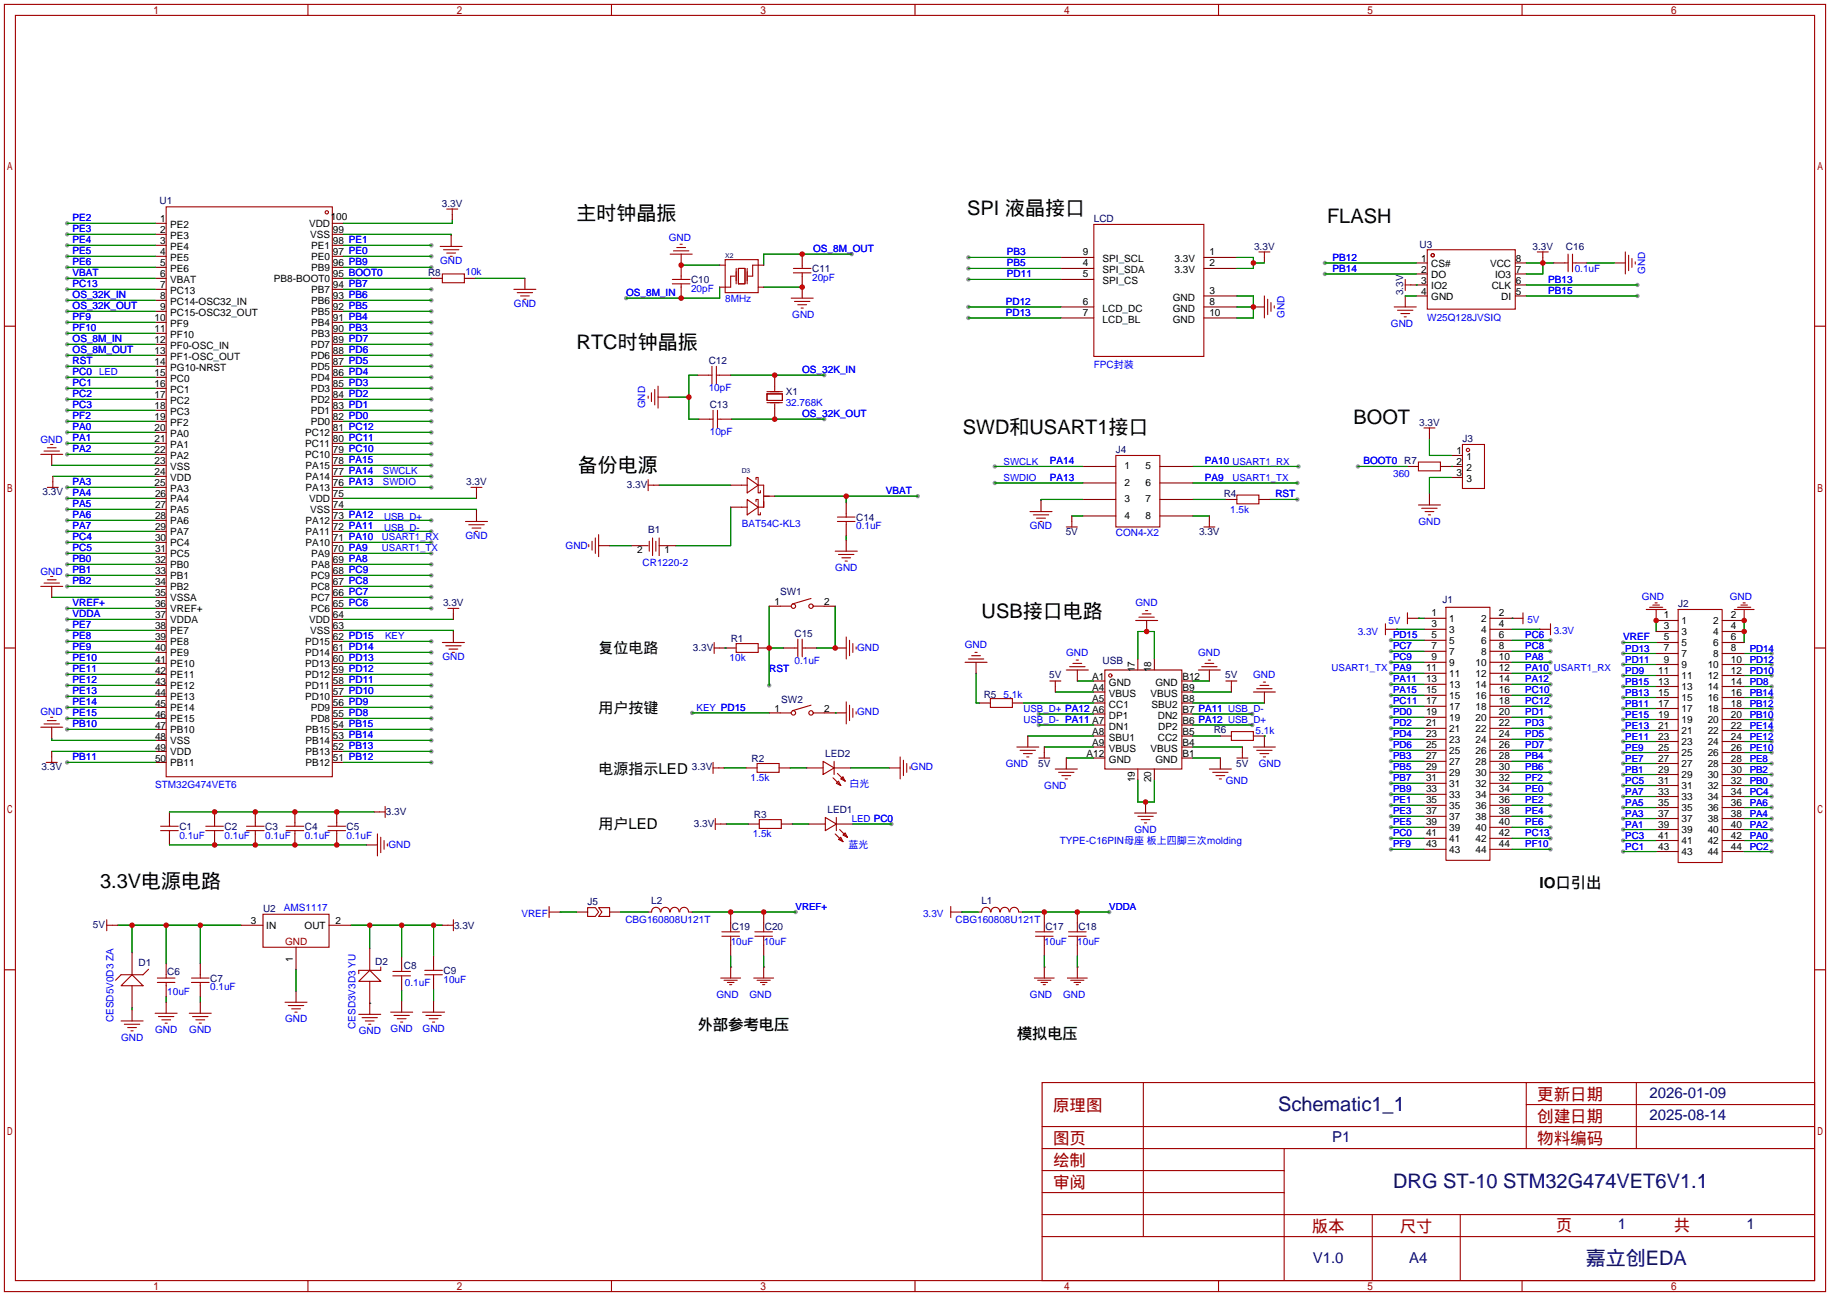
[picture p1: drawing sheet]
<svg xmlns="http://www.w3.org/2000/svg" width="422mm" height="299mm" viewBox="0 0 422 299" stroke-linecap="round" stroke-linejoin="round" font-family="sans-serif">
<defs><g id="words">
<g font-size="4.6">
<text x="133.1" y="50.9">主时钟晶振</text>
<text x="223.3" y="49.6">SPI 液晶接口</text>
<text x="306.3" y="51.4">FLASH</text>
<text x="133.1" y="80.6">RTC时钟晶振</text>
<text x="222.2" y="100.2">SWD和USART1接口</text>
<text x="312.4" y="97.9">BOOT</text>
<text x="133.3" y="109.1">备份电源</text>
<text x="226.6" y="142.6">USB接口电路</text>
<text x="23.1" y="205.1">3.3V电源电路</text>
</g>
<g font-size="4.6" fill="#000080">
<text x="295" y="256.4">Schematic1_1</text>
<text x="321.6" y="274.2">DRG ST-10 STM32G474VET6V1.1</text>
<text x="366" y="292">嘉立创EDA</text>
</g>
<g font-size="3.8" fill="#a00000">
<text x="243.1" y="256.5">原理图</text>
<text x="354.8" y="254">更新日期</text>
<text x="354.8" y="259.1">创建日期</text>
<text x="243.1" y="269.2">绘制</text>
<text x="243.1" y="264.2">图页</text>
<text x="354.8" y="264.2">物料编码</text>
<text x="243.1" y="274.3">审阅</text>
<text x="302.8" y="284.5">版本</text>
<text x="323.1" y="284.5">尺寸</text>
<text x="359.2" y="284.2">页</text>
<text x="386.3" y="284.2">共</text>
</g>
<g font-size="3.5">
<text x="138.2" y="150.7">复位电路</text>
<text x="138.2" y="164.7">用户按键</text>
<text x="138.2" y="178.6">电源指示LED</text>
<text x="138.2" y="191.3">用户LED</text>
<text x="355.3" y="205">IO口引出</text>
<text x="161" y="237.8">外部参考电压</text>
<text x="234.7" y="239.8">模拟电压</text>
</g>
<g font-size="3.5" fill="#000080">
<text x="380.7" y="253.5">2026-01-09</text>
<text x="307.5" y="263.7">P1</text>
<text x="380.7" y="258.6">2025-08-14</text>
<text x="373.4" y="283.7">1</text>
<text x="403.2" y="283.7">1</text>
<text x="303" y="291.6">V1.0</text>
<text x="325.3" y="291.6">A4</text>
</g>
<g font-size="2.3" fill="#000080">
<text x="36.8" y="47">U1</text>
<text x="102" y="47.8">3.3V</text>
<text x="252.5" y="51.4">LCD</text>
<text x="289.5" y="57.7">3.3V</text>
<text x="327.7" y="57.2">U3</text>
<text x="353.7" y="57.7">3.3V</text>
<text x="361.4" y="57.7">C16</text>
<text x="98.8" y="63.8">R8</text>
<text x="159.5" y="65.3">C10</text>
<text x="187.5" y="62.8">C11</text>
<text x="323.9" y="68.2" transform="rotate(-90 323.9 68.2)">3.3V</text>
<text x="163.6" y="84.1">C12</text>
<text x="163.8" y="94.3">C13</text>
<text x="181.4" y="91.2">X1</text>
<text x="327.6" y="98.3">3.3V</text>
<text x="257.6" y="104.7">J4</text>
<text x="337.6" y="102.2">J3</text>
<text x="107.6" y="112.1">3.3V</text>
<text x="144.7" y="112.6">3.3V</text>
<text x="9.8" y="114.4">3.3V</text>
<text x="282.4" y="114.9">R4</text>
<text x="149.6" y="123">B1</text>
<text x="197.6" y="120.2">C14</text>
<text x="246" y="123.5">5V</text>
<text x="276.8" y="123.5">3.3V</text>
<text x="180.1" y="137.5">SW1</text>
<text x="102.3" y="140">3.3V</text>
<text x="333" y="139.2">J1</text>
<text x="387.3" y="140.3">J2</text>
<text x="168.7" y="148.1">R1</text>
<text x="183.4" y="147.1">C15</text>
<text x="159.9" y="150.2">3.3V</text>
<text x="254.5" y="153.2">USB</text>
<text x="227.1" y="161.1">R5</text>
<text x="242.2" y="156.6">5V</text>
<text x="282.8" y="156.6">5V</text>
<text x="180.3" y="162.4">SW2</text>
<text x="280.2" y="169.2">R6</text>
<text x="9.6" y="177.9">3.3V</text>
<text x="159.7" y="177.9">3.3V</text>
<text x="173.5" y="175.8">R2</text>
<text x="190.5" y="174.8">LED2</text>
<text x="239.6" y="177">5V</text>
<text x="285.4" y="177">5V</text>
<text x="41.4" y="191.6">C1</text>
<text x="51.8" y="191.6">C2</text>
<text x="61.2" y="191.6">C3</text>
<text x="70.4" y="191.6">C4</text>
<text x="80" y="191.6">C5</text>
<text x="89.1" y="188.3">3.3V</text>
<text x="160.2" y="190.8">3.3V</text>
<text x="174" y="188.8">R3</text>
<text x="191" y="187.8">LED1</text>
<text x="135.6" y="208.8">J5</text>
<text x="150.3" y="208.7">L2</text>
<text x="226.5" y="208.7">L1</text>
<text x="21.4" y="214.2">5V</text>
<text x="60.7" y="210.6">U2</text>
<text x="104.8" y="214.4">3.3V</text>
<text x="168.9" y="214.8">C19</text>
<text x="176.5" y="214.8">C20</text>
<text x="241.3" y="214.8">C17</text>
<text x="248.9" y="214.8">C18</text>
<text x="32" y="223.1">D1</text>
<text x="38.6" y="225.1">C6</text>
<text x="48.5" y="226.6">C7</text>
<text x="86.6" y="222.8">D2</text>
<text x="93.2" y="223.8">C8</text>
<text x="102.4" y="224.8">C9</text>
</g>
<g font-size="2.3" fill="#00f">
<text x="16.8" y="51.1">PE2</text>
<text x="16.8" y="53.6">PE3</text>
<text x="16.8" y="56.2">PE4</text>
<text x="16.8" y="58.7">PE5</text>
<text x="154.4" y="55.7">GND</text>
<text x="187.7" y="58.2">OS_8M_OUT</text>
<text x="232.4" y="59">PB3</text>
<text x="16.8" y="61.3">PE6</text>
<text x="16.8" y="63.8">VBAT</text>
<text x="101.6" y="61">GND</text>
<text x="107.4" y="63.5">10k</text>
<text x="187.5" y="64.8">20pF</text>
<text x="232.4" y="61.5">PB5</text>
<text x="232.4" y="64.1">PD11</text>
<text x="307.6" y="62.8">PB14</text>
<text x="307.6" y="60.2">PB12</text>
<text x="357.4" y="65.3">PB13</text>
<text x="363.5" y="62.8">0.1uF</text>
<text x="379.8" y="63.2" transform="rotate(-90 379.8 63.2)">GND</text>
<text x="16.8" y="66.3">PC13</text>
<text x="16.8" y="68.9">OS_32K_IN</text>
<text x="16.8" y="71.4">OS_32K_OUT</text>
<text x="118.6" y="70.9">GND</text>
<text x="144.5" y="68.4">OS_8M_IN</text>
<text x="159.5" y="67.4">20pF</text>
<text x="167.4" y="69.6">8MHz</text>
<text x="232.2" y="70.4">PD12</text>
<text x="357.4" y="67.9">PB15</text>
<text x="16.8" y="74">PF9</text>
<text x="16.8" y="76.5">PF10</text>
<text x="182.9" y="73.5">GND</text>
<text x="232.2" y="72.9">PD13</text>
<text x="296.5" y="73.5" transform="rotate(-90 296.5 73.5)">GND</text>
<text x="321.1" y="75.5">GND</text>
<text x="329.4" y="74.2">W25Q128JVSIQ</text>
<text x="16.8" y="79">OS_8M_IN</text>
<text x="16.8" y="81.6">OS_8M_OUT</text>
<text x="16.8" y="84.1">RST</text>
<text x="16.8" y="86.7">PC0</text>
<text x="16.8" y="89.2">PC1</text>
<text x="185.2" y="86.2">OS_32K_IN</text>
<text x="252.5" y="84.9">FPC封装</text>
<text x="16.8" y="91.7">PC2</text>
<text x="16.8" y="94.3">PC3</text>
<text x="148.9" y="94.3" transform="rotate(-90 148.9 94.3)">GND</text>
<text x="163.6" y="90.2">10pF</text>
<text x="181.4" y="93.8">32.768K</text>
<text x="16.8" y="96.8">PF2</text>
<text x="16.8" y="99.4">PA0</text>
<text x="16.8" y="101.9">PA1</text>
<text x="163.8" y="100.4">10pF</text>
<text x="185.2" y="96.3">OS_32K_OUT</text>
<text x="9.3" y="102.2">GND</text>
<text x="16.8" y="104.4">PA2</text>
<text x="242.3" y="107.2">PA14</text>
<text x="278.1" y="107.2">PA10 USART1_RX</text>
<text x="314.7" y="107.2">BOOT0 R7</text>
<text x="16.8" y="112.1">PA3</text>
<text x="242.3" y="111">PA13</text>
<text x="278.1" y="111">PA9</text>
<text x="321.6" y="110">360</text>
<text x="16.8" y="114.6">PA4</text>
<text x="16.8" y="117.1">PA5</text>
<text x="16.8" y="119.7">PA6</text>
<text x="204.5" y="114.1">VBAT</text>
<text x="284" y="118.4">1.5k</text>
<text x="294.4" y="114.9">RST</text>
<text x="16.8" y="122.2">PA7</text>
<text x="16.8" y="124.8">PC4</text>
<text x="107.4" y="124.5">GND</text>
<text x="171.2" y="121.7">BAT54C-KL3</text>
<text x="197.6" y="122.2">0.1uF</text>
<text x="237.7" y="122.2">GND</text>
<text x="257.6" y="123.7">CON4-X2</text>
<text x="327.4" y="121.2">GND</text>
<text x="16.8" y="127.3">PC5</text>
<text x="16.8" y="129.8">PB0</text>
<text x="130.6" y="126.8">GND</text>
<text x="148.3" y="130.6">CR1220-2</text>
<text x="192.8" y="131.9">GND</text>
<text x="9.3" y="132.7">GND</text>
<text x="16.8" y="132.4">PB1</text>
<text x="16.8" y="134.9">PB2</text>
<text x="16.8" y="142.5">VDDA</text>
<text x="16.8" y="140">VREF+</text>
<text x="262.1" y="140">GND</text>
<text x="320.5" y="144">5V</text>
<text x="352.6" y="143.9">5V</text>
<text x="379" y="138.6">GND</text>
<text x="399.3" y="138.6">GND</text>
<text x="16.8" y="145.1">PE7</text>
<text x="16.8" y="147.6">PE8</text>
<text x="222.7" y="149.7">GND</text>
<text x="313.4" y="146.5">3.3V</text>
<text x="358.6" y="146.5">3.3V</text>
<text x="374.6" y="147.9">VREF</text>
<text x="16.8" y="150.2">PE9</text>
<text x="16.8" y="152.7">PE10</text>
<text x="16.8" y="155.2">PE11</text>
<text x="102.1" y="152.4">GND</text>
<text x="168.4" y="152.7">10k</text>
<text x="177.5" y="155.2">RST</text>
<text x="183.4" y="153.2">0.1uF</text>
<text x="197.8" y="150.2">GND</text>
<text x="246.1" y="151.5">GND</text>
<text x="276.6" y="151.5">GND</text>
<text x="16.8" y="157.8">PE12</text>
<text x="16.8" y="160.3">PE13</text>
<text x="231.6" y="161.1">5.1k</text>
<text x="289.3" y="156.5">GND</text>
<text x="9.3" y="165.2">GND</text>
<text x="16.8" y="162.9">PE14</text>
<text x="16.8" y="165.4">PE15</text>
<text x="16.8" y="167.9">PB10</text>
<text x="197.8" y="165.2">GND</text>
<text x="289.8" y="169.5">5.1k</text>
<text x="16.8" y="175.6">PB11</text>
<text x="210.3" y="177.9">GND</text>
<text x="232.2" y="177.1">GND</text>
<text x="290.6" y="177.1">GND</text>
<text x="35.8" y="181.9">STM32G474VET6</text>
<text x="173.2" y="180.4">1.5k</text>
<text x="196.1" y="181.7">白光</text>
<text x="241" y="182.2">GND</text>
<text x="283" y="180.9">GND</text>
<text x="41.4" y="193.6">0.1uF</text>
<text x="51.8" y="193.6">0.1uF</text>
<text x="61.2" y="193.6">0.1uF</text>
<text x="70.4" y="193.6">0.1uF</text>
<text x="80" y="193.6">0.1uF</text>
<text x="89.7" y="195.9">GND</text>
<text x="173.7" y="193.3">1.5k</text>
<text x="195.8" y="195.9">蓝光</text>
<text x="244.6" y="194.9">TYPE-C16PIN母座 板上四脚三次molding</text>
<text x="261.9" y="192.3">GND</text>
<text x="65.5" y="210.4">AMS1117</text>
<text x="120.4" y="211.8">VREF</text>
<text x="144.3" y="213">CBG160808U121T</text>
<text x="213.1" y="211.8">3.3V</text>
<text x="220.5" y="213">CBG160808U121T</text>
<text x="168.7" y="218.1">10uF</text>
<text x="176.3" y="218.1">10uF</text>
<text x="241" y="218.1">10uF</text>
<text x="248.7" y="218.1">10uF</text>
<text x="93.5" y="227.6">0.1uF</text>
<text x="102.4" y="226.9">10uF</text>
<text x="38.6" y="229.7">10uF</text>
<text x="48.5" y="228.6">0.1uF</text>
<text x="165.4" y="230.4">GND</text>
<text x="173" y="230.4">GND</text>
<text x="237.7" y="230.4">GND</text>
<text x="245.4" y="230.4">GND</text>
<text x="26.2" y="236" transform="rotate(-90 26.2 236)">CESD5V0D3 ZA</text>
<text x="35.8" y="238.6">GND</text>
<text x="43.7" y="238.6">GND</text>
<text x="65.8" y="236">GND</text>
<text x="82.1" y="237.5" transform="rotate(-90 82.1 237.5)">CESD3V3D3 YU</text>
<text x="82.8" y="238.8">GND</text>
<text x="90.2" y="238.3">GND</text>
<text x="97.5" y="238.3">GND</text>
<text x="27.9" y="240.3">GND</text>
</g>
<g font-size="2.3">
<text x="36.9" y="51.3">1</text>
<text x="36.9" y="53.9">2</text>
<text x="39.3" y="52.6">PE2</text>
<text x="71.3" y="52.4">VDD</text>
<text x="76.3" y="50.8">100</text>
<text x="76.8" y="53.9">99</text>
<text x="36.9" y="56.4">3</text>
<text x="36.9" y="59">4</text>
<text x="39.3" y="55.1">PE3</text>
<text x="39.3" y="57.7">PE4</text>
<text x="71.6" y="54.9">VSS</text>
<text x="71.8" y="60">PE0</text>
<text x="71.8" y="57.4">PE1</text>
<text x="76.8" y="59">97 PE0</text>
<text x="76.8" y="56.4">98 PE1</text>
<text x="249.9" y="58.9">9</text>
<text x="279.1" y="58.9">1</text>
<text x="36.9" y="61.5">5</text>
<text x="36.9" y="64">6</text>
<text x="39.3" y="60.2">PE5</text>
<text x="39.3" y="62.8">PE6</text>
<text x="39.3" y="65.3">VBAT</text>
<text x="63.2" y="65.1">PB8-BOOT0</text>
<text x="71.8" y="62.5">PB9</text>
<text x="76.8" y="64.1">95 BOOT0</text>
<text x="76.8" y="61.5">96 PB9</text>
<text x="249.9" y="61.5">4</text>
<text x="249.9" y="64">5</text>
<text x="254.5" y="60.6">SPI_SCL</text>
<text x="254.5" y="63.1">SPI_SDA</text>
<text x="254.5" y="65.7">SPI_CS</text>
<text x="271.1" y="60.6">3.3V</text>
<text x="271.1" y="63.1">3.3V</text>
<text x="279.1" y="61.5">2</text>
<text x="328" y="60.5">1</text>
<text x="328" y="63">2</text>
<text x="328" y="65.6">3</text>
<text x="330.4" y="61.7">CS#</text>
<text x="330.4" y="64.3">DO</text>
<text x="343.9" y="61.7">VCC</text>
<text x="345.1" y="64.3">IO3</text>
<text x="349.9" y="65.6">6</text>
<text x="349.9" y="63">7</text>
<text x="349.9" y="60.5">8</text>
<text x="36.9" y="66.6">7</text>
<text x="36.9" y="69.1">8</text>
<text x="36.9" y="71.7">9</text>
<text x="39.3" y="67.8">PC13</text>
<text x="39.3" y="70.4">PC14-OSC32_IN</text>
<text x="71.8" y="70.1">PB6</text>
<text x="71.8" y="67.6">PB7</text>
<text x="76.8" y="71.7">92 PB5</text>
<text x="76.8" y="69.1">93 PB6</text>
<text x="76.8" y="66.6">94 PB7</text>
<text x="249.9" y="70.4">6</text>
<text x="270.7" y="69.5">GND</text>
<text x="279.1" y="67.8">3</text>
<text x="279.1" y="70.4">8</text>
<text x="328" y="68.1">4</text>
<text x="330.4" y="66.8">IO2</text>
<text x="330.4" y="69.4">GND</text>
<text x="344.3" y="66.8">CLK</text>
<text x="346.5" y="69.4">DI</text>
<text x="349.9" y="68.1">5</text>
<text x="35.7" y="74.2">10</text>
<text x="35.7" y="76.7">11</text>
<text x="39.3" y="72.9">PC15-OSC32_OUT</text>
<text x="39.3" y="75.5">PF9</text>
<text x="71.8" y="77.8">PB3</text>
<text x="71.8" y="75.2">PB4</text>
<text x="71.8" y="72.7">PB5</text>
<text x="76.8" y="76.8">90 PB3</text>
<text x="76.8" y="74.2">91 PB4</text>
<text x="249.9" y="72.9">7</text>
<text x="254.5" y="72">LCD_DC</text>
<text x="254.5" y="74.5">LCD_BL</text>
<text x="270.7" y="72">GND</text>
<text x="270.7" y="74.5">GND</text>
<text x="279.1" y="72.9">10</text>
<text x="35.7" y="79.3">12</text>
<text x="35.7" y="81.8">13</text>
<text x="39.3" y="78">PF10</text>
<text x="39.3" y="80.5">PF0-OSC_IN</text>
<text x="39.3" y="83.1">PF1-OSC_OUT</text>
<text x="71.7" y="82.8">PD6</text>
<text x="71.7" y="80.3">PD7</text>
<text x="76.8" y="81.8">88 PD6</text>
<text x="76.8" y="79.3">89 PD7</text>
<text x="35.7" y="84.4">14</text>
<text x="35.7" y="86.9">15</text>
<text x="35.7" y="89.4">16</text>
<text x="39.3" y="85.6">PG10-NRST</text>
<text x="39.3" y="88.2">PC0</text>
<text x="71.7" y="87.9">PD4</text>
<text x="71.7" y="85.4">PD5</text>
<text x="76.8" y="89.5">85 PD3</text>
<text x="76.8" y="86.9">86 PD4</text>
<text x="76.8" y="84.4">87 PD5</text>
<text x="35.7" y="92">17</text>
<text x="35.7" y="94.5">18</text>
<text x="39.3" y="90.7">PC1</text>
<text x="39.3" y="93.2">PC2</text>
<text x="39.3" y="95.8">PC3</text>
<text x="71.7" y="95.5">PD1</text>
<text x="71.7" y="93">PD2</text>
<text x="71.7" y="90.5">PD3</text>
<text x="76.8" y="94.5">83 PD1</text>
<text x="76.8" y="92">84 PD2</text>
<text x="35.7" y="97.1">19</text>
<text x="35.7" y="99.6">20</text>
<text x="39.3" y="98.3">PF2</text>
<text x="39.3" y="100.9">PA0</text>
<text x="70.4" y="100.6">PC12</text>
<text x="71.7" y="98.1">PD0</text>
<text x="76.8" y="99.6">81 PC12</text>
<text x="76.8" y="97.1">82 PD0</text>
<text x="35.7" y="102.1">21</text>
<text x="35.7" y="104.7">22</text>
<text x="35.7" y="107.2">23</text>
<text x="39.3" y="103.4">PA1</text>
<text x="39.3" y="105.9">PA2</text>
<text x="70.4" y="105.7">PC10</text>
<text x="70.4" y="103.2">PC11</text>
<text x="76.8" y="107.2">78 PA15</text>
<text x="76.8" y="104.7">79 PC10</text>
<text x="76.8" y="102.2">80 PC11</text>
<text x="336.2" y="104.9">1</text>
<text x="336.2" y="107.5">2</text>
<text x="338.5" y="106.2">1</text>
<text x="35.7" y="109.8">24</text>
<text x="35.7" y="112.3">25</text>
<text x="39.3" y="108.5">VSS</text>
<text x="39.3" y="111">VDD</text>
<text x="39.3" y="113.6">PA3</text>
<text x="70.6" y="113.3">PA13</text>
<text x="70.6" y="110.8">PA14</text>
<text x="70.6" y="108.2">PA15</text>
<text x="76.8" y="112.3">76 PA13</text>
<text x="76.8" y="109.8">77 PA14</text>
<text x="259.6" y="108.4">1</text>
<text x="259.6" y="112.2">2</text>
<text x="264.4" y="108.4">5</text>
<text x="264.4" y="112.2">6</text>
<text x="336.2" y="110">3</text>
<text x="338.5" y="108.7">2</text>
<text x="338.5" y="111.3">3</text>
<text x="35.8" y="114.9">26</text>
<text x="35.8" y="117.4">27</text>
<text x="35.8" y="119.9">28</text>
<text x="39.3" y="115.9">PA4</text>
<text x="39.3" y="118.4">PA5</text>
<text x="71.3" y="115.9">VDD</text>
<text x="71.6" y="118.4">VSS</text>
<text x="76.8" y="119.9">73 PA12</text>
<text x="76.8" y="117.4">74</text>
<text x="76.8" y="114.8">75</text>
<text x="259.6" y="116">3</text>
<text x="259.6" y="119.8">4</text>
<text x="264.4" y="116">7</text>
<text x="264.4" y="119.8">8</text>
<text x="35.8" y="122.5">29</text>
<text x="35.8" y="125">30</text>
<text x="39.3" y="120.9">PA6</text>
<text x="39.3" y="123.5">PA7</text>
<text x="70.6" y="123.5">PA11</text>
<text x="70.6" y="120.9">PA12</text>
<text x="76.8" y="125">71 PA10</text>
<text x="76.8" y="122.5">72 PA11</text>
<text x="35.8" y="127.6">31</text>
<text x="35.8" y="130.1">32</text>
<text x="39.3" y="126">PC4</text>
<text x="39.3" y="128.6">PC5</text>
<text x="39.3" y="131.1">PB0</text>
<text x="70.6" y="126">PA10</text>
<text x="71.8" y="131.1">PA8</text>
<text x="71.8" y="128.6">PA9</text>
<text x="76.8" y="130.1">69 PA8</text>
<text x="76.8" y="127.5">70 PA9</text>
<text x="147.1" y="127.6">2</text>
<text x="153.4" y="127.6">1</text>
<text x="35.8" y="132.6">33</text>
<text x="35.8" y="135.2">34</text>
<text x="35.8" y="137.7">35</text>
<text x="39.3" y="133.6">PB1</text>
<text x="39.3" y="136.2">PB2</text>
<text x="71.7" y="136.2">PC8</text>
<text x="71.7" y="133.6">PC9</text>
<text x="76.8" y="137.7">66 PC7</text>
<text x="76.8" y="135.2">67 PC8</text>
<text x="76.8" y="132.6">68 PC9</text>
<text x="35.8" y="140.3">36</text>
<text x="35.8" y="142.8">37</text>
<text x="39.3" y="138.7">VSSA</text>
<text x="39.3" y="141.3">VREF+</text>
<text x="39.3" y="143.8">VDDA</text>
<text x="71.3" y="143.8">VDD</text>
<text x="71.7" y="141.3">PC6</text>
<text x="71.7" y="138.7">PC7</text>
<text x="76.8" y="142.8">64</text>
<text x="76.8" y="140.2">65 PC6</text>
<text x="178.8" y="139.7">1</text>
<text x="190.2" y="139.7">2</text>
<text x="330.4" y="142.3">1</text>
<text x="334.5" y="143.6">1</text>
<text x="341.9" y="143.6">2</text>
<text x="345.9" y="142.3">2</text>
<text x="384" y="142.8">1</text>
<text x="399.5" y="142.8">2</text>
<text x="35.8" y="145.3">38</text>
<text x="35.8" y="147.9">39</text>
<text x="39.3" y="146.3">PE7</text>
<text x="39.3" y="148.9">PE8</text>
<text x="70.4" y="148.9">PD15</text>
<text x="71.6" y="146.3">VSS</text>
<text x="76.8" y="147.9">62 PD15</text>
<text x="76.8" y="145.3">63</text>
<text x="330.4" y="149.9">7</text>
<text x="330.4" y="147.4">5</text>
<text x="330.4" y="144.8">3</text>
<text x="334.5" y="148.6">5</text>
<text x="334.5" y="146.1">3</text>
<text x="341.9" y="148.6">6</text>
<text x="341.9" y="146.1">4</text>
<text x="345.9" y="149.9">8</text>
<text x="345.9" y="147.4">6</text>
<text x="345.9" y="144.8">4</text>
<text x="384" y="147.9">5</text>
<text x="384" y="145.3">3</text>
<text x="388.1" y="149.1">5</text>
<text x="388.1" y="146.6">3</text>
<text x="388.1" y="144.1">1</text>
<text x="395.5" y="149.1">6</text>
<text x="395.5" y="146.6">4</text>
<text x="395.5" y="144.1">2</text>
<text x="399.5" y="147.9">6</text>
<text x="399.5" y="145.3">4</text>
<text x="35.8" y="150.4">40</text>
<text x="35.8" y="153">41</text>
<text x="35.8" y="155.5">42</text>
<text x="39.3" y="151.4">PE9</text>
<text x="39.3" y="154">PE10</text>
<text x="70.4" y="154">PD13</text>
<text x="70.4" y="151.4">PD14</text>
<text x="76.8" y="155.5">59 PD12</text>
<text x="76.8" y="152.9">60 PD13</text>
<text x="76.8" y="150.4">61 PD14</text>
<text x="261.9" y="155.2" transform="rotate(-90 261.9 155.2)">17</text>
<text x="265.7" y="155.2" transform="rotate(-90 265.7 155.2)">18</text>
<text x="329.2" y="155">11</text>
<text x="330.4" y="152.4">9</text>
<text x="334.5" y="153.7">9</text>
<text x="334.5" y="151.2">7</text>
<text x="340.6" y="153.7">10</text>
<text x="341.9" y="151.2">8</text>
<text x="345.9" y="155">12</text>
<text x="345.9" y="152.4">10</text>
<text x="382.7" y="155.5">11</text>
<text x="384" y="153">9</text>
<text x="384" y="150.4">7</text>
<text x="388.1" y="154.2">9</text>
<text x="388.1" y="151.7">7</text>
<text x="394.2" y="154.2">10</text>
<text x="395.5" y="151.7">8</text>
<text x="399.5" y="155.5">12</text>
<text x="399.5" y="153">10</text>
<text x="399.5" y="150.4">8</text>
<text x="35.8" y="158">43</text>
<text x="35.8" y="160.6">44</text>
<text x="39.3" y="156.5">PE11</text>
<text x="39.3" y="159">PE12</text>
<text x="39.3" y="161.6">PE13</text>
<text x="70.4" y="161.6">PD10</text>
<text x="70.4" y="159">PD11</text>
<text x="70.4" y="156.5">PD12</text>
<text x="76.8" y="160.6">57 PD10</text>
<text x="76.8" y="158">58 PD11</text>
<text x="252.1" y="157">A1</text>
<text x="252.1" y="159.5">A4</text>
<text x="256" y="158.3">GND</text>
<text x="256" y="160.8">VBUS</text>
<text x="265.6" y="160.8">VBUS</text>
<text x="266.7" y="158.3">GND</text>
<text x="272.9" y="159.5">B9</text>
<text x="272.9" y="157">B12</text>
<text x="329.2" y="160.1">15</text>
<text x="329.2" y="157.5">13</text>
<text x="334.5" y="161.3">15</text>
<text x="334.5" y="158.8">13</text>
<text x="334.5" y="156.3">11</text>
<text x="340.6" y="161.3">16</text>
<text x="340.6" y="158.8">14</text>
<text x="340.6" y="156.3">12</text>
<text x="345.9" y="160.1">16</text>
<text x="345.9" y="157.5">14</text>
<text x="382.7" y="160.6">15</text>
<text x="382.7" y="158">13</text>
<text x="388.1" y="161.8">15</text>
<text x="388.1" y="159.3">13</text>
<text x="388.1" y="156.8">11</text>
<text x="394.2" y="161.8">16</text>
<text x="394.2" y="159.3">14</text>
<text x="394.2" y="156.8">12</text>
<text x="399.5" y="160.6">16</text>
<text x="399.5" y="158">14</text>
<text x="35.8" y="163.1">45</text>
<text x="35.8" y="165.7">46</text>
<text x="39.3" y="164.1">PE14</text>
<text x="39.3" y="166.7">PE15</text>
<text x="71.7" y="166.7">PD8</text>
<text x="71.7" y="164.1">PD9</text>
<text x="76.8" y="165.6">55 PD8</text>
<text x="76.8" y="163.1">56 PD9</text>
<text x="178.8" y="164.4">1</text>
<text x="190.2" y="164.4">2</text>
<text x="252.1" y="162.1">A5</text>
<text x="256" y="163.3">CC1</text>
<text x="256" y="165.9">DP1</text>
<text x="265.8" y="163.3">SBU2</text>
<text x="267.2" y="165.9">DN2</text>
<text x="272.9" y="167.2">B6 PA12 USB_D+</text>
<text x="272.9" y="164.6">B7 PA11 USB_D-</text>
<text x="272.9" y="162.1">B8</text>
<text x="329.2" y="167.7">21</text>
<text x="329.2" y="165.1">19</text>
<text x="329.2" y="162.6">17</text>
<text x="334.5" y="166.4">19</text>
<text x="334.5" y="163.9">17</text>
<text x="340.6" y="166.4">20</text>
<text x="340.6" y="163.9">18</text>
<text x="345.9" y="167.7">22</text>
<text x="345.9" y="165.1">20</text>
<text x="345.9" y="162.6">18</text>
<text x="382.7" y="165.7">19</text>
<text x="382.7" y="163.1">17</text>
<text x="388.1" y="166.9">19</text>
<text x="388.1" y="164.4">17</text>
<text x="394.2" y="166.9">20</text>
<text x="394.2" y="164.4">18</text>
<text x="399.5" y="165.7">20</text>
<text x="399.5" y="163.1">18</text>
<text x="35.8" y="168.2">47</text>
<text x="35.8" y="170.7">48</text>
<text x="35.8" y="173.3">49</text>
<text x="39.3" y="169.2">PB10</text>
<text x="39.3" y="171.7">VSS</text>
<text x="70.6" y="171.7">PB14</text>
<text x="70.6" y="169.2">PB15</text>
<text x="76.8" y="173.3">52 PB13</text>
<text x="76.8" y="170.7">53 PB14</text>
<text x="76.8" y="168.2">54 PB15</text>
<text x="252.1" y="169.7">A8</text>
<text x="252.1" y="172.2">A9</text>
<text x="256" y="168.4">DN1</text>
<text x="256" y="171">SBU1</text>
<text x="256" y="173.5">VBUS</text>
<text x="265.6" y="173.5">VBUS</text>
<text x="267.2" y="171">CC2</text>
<text x="267.4" y="168.4">DP2</text>
<text x="272.9" y="172.2">B4</text>
<text x="272.9" y="169.7">B5</text>
<text x="329.2" y="172.8">25</text>
<text x="329.2" y="170.2">23</text>
<text x="334.5" y="171.5">23</text>
<text x="334.5" y="169">21</text>
<text x="340.6" y="171.5">24</text>
<text x="340.6" y="169">22</text>
<text x="345.9" y="172.8">26</text>
<text x="345.9" y="170.2">24</text>
<text x="382.7" y="173.3">25</text>
<text x="382.7" y="170.7">23</text>
<text x="382.7" y="168.2">21</text>
<text x="388.1" y="172">23</text>
<text x="388.1" y="169.5">21</text>
<text x="394.2" y="172">24</text>
<text x="394.2" y="169.5">22</text>
<text x="399.5" y="173.3">26</text>
<text x="399.5" y="170.7">24</text>
<text x="399.5" y="168.2">22</text>
<text x="35.8" y="175.8">50</text>
<text x="39.3" y="174.3">VDD</text>
<text x="39.3" y="176.8">PB11</text>
<text x="70.6" y="176.8">PB12</text>
<text x="70.6" y="174.3">PB13</text>
<text x="76.8" y="175.8">51 PB12</text>
<text x="250.8" y="174.8">A12</text>
<text x="256" y="176">GND</text>
<text x="266.7" y="176">GND</text>
<text x="272.9" y="174.8">B1</text>
<text x="329.2" y="177.8">29</text>
<text x="329.2" y="175.3">27</text>
<text x="334.5" y="179.1">29</text>
<text x="334.5" y="176.6">27</text>
<text x="334.5" y="174">25</text>
<text x="340.6" y="179.1">30</text>
<text x="340.6" y="176.6">28</text>
<text x="340.6" y="174">26</text>
<text x="345.9" y="177.8">30</text>
<text x="345.9" y="175.3">28</text>
<text x="382.7" y="178.4">29</text>
<text x="382.7" y="175.8">27</text>
<text x="388.1" y="179.6">29</text>
<text x="388.1" y="177.1">27</text>
<text x="388.1" y="174.5">25</text>
<text x="394.2" y="179.6">30</text>
<text x="394.2" y="177.1">28</text>
<text x="394.2" y="174.5">26</text>
<text x="399.5" y="178.4">30</text>
<text x="399.5" y="175.8">28</text>
<text x="261.9" y="180.6" transform="rotate(-90 261.9 180.6)">19</text>
<text x="265.7" y="180.6" transform="rotate(-90 265.7 180.6)">20</text>
<text x="329.2" y="185.5">35</text>
<text x="329.2" y="182.9">33</text>
<text x="329.2" y="180.4">31</text>
<text x="334.5" y="184.2">33</text>
<text x="334.5" y="181.7">31</text>
<text x="340.6" y="184.2">34</text>
<text x="340.6" y="181.7">32</text>
<text x="345.9" y="185.5">36</text>
<text x="345.9" y="182.9">34</text>
<text x="345.9" y="180.4">32</text>
<text x="382.7" y="186">35</text>
<text x="382.7" y="183.4">33</text>
<text x="382.7" y="180.9">31</text>
<text x="388.1" y="184.7">33</text>
<text x="388.1" y="182.2">31</text>
<text x="394.2" y="184.7">34</text>
<text x="394.2" y="182.2">32</text>
<text x="399.5" y="186">36</text>
<text x="399.5" y="183.4">34</text>
<text x="399.5" y="180.9">32</text>
<text x="329.2" y="190.5">39</text>
<text x="329.2" y="188">37</text>
<text x="334.5" y="191.8">39</text>
<text x="334.5" y="189.3">37</text>
<text x="334.5" y="186.7">35</text>
<text x="340.6" y="191.8">40</text>
<text x="340.6" y="189.3">38</text>
<text x="340.6" y="186.7">36</text>
<text x="345.9" y="190.5">40</text>
<text x="345.9" y="188">38</text>
<text x="382.7" y="191.1">39</text>
<text x="382.7" y="188.5">37</text>
<text x="388.1" y="189.8">37</text>
<text x="388.1" y="187.2">35</text>
<text x="394.2" y="189.8">38</text>
<text x="394.2" y="187.2">36</text>
<text x="399.5" y="191.1">40</text>
<text x="399.5" y="188.5">38</text>
<text x="329.2" y="195.6">43</text>
<text x="329.2" y="193.1">41</text>
<text x="334.5" y="196.9">43</text>
<text x="334.5" y="194.4">41</text>
<text x="340.6" y="196.9">44</text>
<text x="340.6" y="194.4">42</text>
<text x="345.9" y="195.6">44</text>
<text x="345.9" y="193.1">42</text>
<text x="382.7" y="196.1">43</text>
<text x="382.7" y="193.6">41</text>
<text x="388.1" y="197.4">43</text>
<text x="388.1" y="194.9">41</text>
<text x="388.1" y="192.3">39</text>
<text x="394.2" y="197.4">44</text>
<text x="394.2" y="194.9">42</text>
<text x="394.2" y="192.3">40</text>
<text x="399.5" y="196.1">44</text>
<text x="399.5" y="193.6">42</text>
<text x="57.9" y="213.4">3</text>
<text x="61.5" y="214.4">IN</text>
<text x="70.3" y="214.4">OUT</text>
<text x="77.5" y="213.4">2</text>
<text x="67.6" y="222" transform="rotate(-90 67.6 222)">1</text>
</g>
<text font-size="2.3" fill="#a00000" x="65.8" y="218.2">GND</text>
<g font-size="2.2" fill="#00f">
<text x="22.9" y="86.7">LED</text>
<text x="231.6" y="107.2">SWCLK</text>
<text x="88.4" y="112.1">SWDIO</text>
<text x="88.4" y="109.5">SWCLK</text>
<text x="231.6" y="111.1">SWDIO</text>
<text x="284.5" y="111.1">USART1_TX</text>
<text x="88.6" y="119.9">USB_D+</text>
<text x="88.1" y="124.8">USART1_RX</text>
<text x="88.6" y="122.5">USB_D-</text>
<text x="88.1" y="127.3">USART1_TX</text>
<text x="88.9" y="147.6">KEY</text>
<text x="321.6" y="149.9">PC7</text>
<text x="321.6" y="147.4">PD15</text>
<text x="352" y="147.4">PC6</text>
<text x="352" y="149.9">PC8</text>
<text x="307.3" y="155">USART1_TX PA9</text>
<text x="321.6" y="152.5">PC9</text>
<text x="352" y="155">PA10 USART1_RX</text>
<text x="352" y="152.5">PA8</text>
<text x="375.2" y="155.5">PD9</text>
<text x="375.2" y="153">PD11</text>
<text x="375.2" y="150.4">PD13</text>
<text x="403.9" y="155.5">PD10</text>
<text x="403.9" y="153">PD12</text>
<text x="403.9" y="150.4">PD14</text>
<text x="321.6" y="160.1">PA15</text>
<text x="321.6" y="157.5">PA11</text>
<text x="352" y="157.5">PA12</text>
<text x="352" y="160.1">PC10</text>
<text x="375.2" y="160.6">PB13</text>
<text x="375.2" y="158">PB15</text>
<text x="403.9" y="160.6">PB14</text>
<text x="403.9" y="158">PD8</text>
<text x="160.8" y="164.1">KEY PD15</text>
<text x="236.2" y="164.4">USB_D+ PA12 A6</text>
<text x="236.2" y="166.9">USB_D- PA11 A7</text>
<text x="321.6" y="167.7">PD2</text>
<text x="321.6" y="165.2">PD0</text>
<text x="321.6" y="162.6">PC11</text>
<text x="352" y="162.6">PC12</text>
<text x="352" y="165.2">PD1</text>
<text x="352" y="167.7">PD3</text>
<text x="375.2" y="165.7">PE15</text>
<text x="375.2" y="163.1">PB11</text>
<text x="403.9" y="163.1">PB12</text>
<text x="403.9" y="165.7">PB10</text>
<text x="321.6" y="172.8">PD6</text>
<text x="321.6" y="170.2">PD4</text>
<text x="352" y="170.2">PD5</text>
<text x="352" y="172.8">PD7</text>
<text x="375.2" y="173.3">PE9</text>
<text x="375.2" y="170.7">PE11</text>
<text x="375.2" y="168.2">PE13</text>
<text x="403.9" y="168.2">PE14</text>
<text x="403.9" y="170.7">PE12</text>
<text x="403.9" y="173.3">PE10</text>
<text x="321.6" y="177.9">PB5</text>
<text x="321.6" y="175.3">PB3</text>
<text x="352" y="175.3">PB4</text>
<text x="352" y="177.9">PB6</text>
<text x="375.2" y="178.4">PB1</text>
<text x="375.2" y="175.8">PE7</text>
<text x="403.9" y="175.8">PE8</text>
<text x="403.9" y="178.4">PB2</text>
<text x="321.6" y="185.5">PE1</text>
<text x="321.6" y="182.9">PB9</text>
<text x="321.6" y="180.4">PB7</text>
<text x="352" y="182.9">PE0</text>
<text x="352" y="185.5">PE2</text>
<text x="352" y="180.4">PF2</text>
<text x="375.2" y="186">PA5</text>
<text x="375.2" y="183.4">PA7</text>
<text x="375.2" y="180.9">PC5</text>
<text x="403.9" y="180.9">PB0</text>
<text x="403.9" y="183.4">PC4</text>
<text x="403.9" y="186">PA6</text>
<text x="196.6" y="189.8">LED PC0</text>
<text x="321.6" y="190.6">PE5</text>
<text x="321.6" y="188">PE3</text>
<text x="352" y="188">PE4</text>
<text x="352" y="190.6">PE6</text>
<text x="375.2" y="191.1">PA1</text>
<text x="375.2" y="188.5">PA3</text>
<text x="403.9" y="188.5">PA4</text>
<text x="403.9" y="191.1">PA2</text>
<text x="321.6" y="193.1">PC0</text>
<text x="321.6" y="195.6">PF9</text>
<text x="352" y="193.1">PC13</text>
<text x="352" y="195.6">PF10</text>
<text x="375.2" y="193.6">PC3</text>
<text x="375.2" y="196.1">PC1</text>
<text x="403.9" y="193.6">PA0</text>
<text x="403.9" y="196.1">PC2</text>
<text x="183.6" y="210.1">VREF+</text>
<text x="256" y="210.1">VDDA</text>
</g>
<g font-size="1.6" fill="#000080">
<text x="167.4" y="59.6">X2</text>
<text x="171.2" y="109.2">D3</text>
</g>
</g></defs>
<g fill="#999">
<circle cx="15.5" cy="51.6" r=".51"/>
<circle cx="15.5" cy="54.1" r=".51"/>
<circle cx="15.5" cy="56.6" r=".51"/>
<circle cx="15.5" cy="59.2" r=".51"/>
<circle cx="15.5" cy="61.7" r=".51"/>
<circle cx="15.5" cy="64.3" r=".51"/>
<circle cx="15.5" cy="66.8" r=".51"/>
<circle cx="15.5" cy="69.3" r=".51"/>
<circle cx="15.5" cy="71.9" r=".51"/>
<circle cx="15.5" cy="74.4" r=".51"/>
<circle cx="15.5" cy="77" r=".51"/>
<circle cx="15.5" cy="79.5" r=".51"/>
<circle cx="15.5" cy="82" r=".51"/>
<circle cx="15.5" cy="84.6" r=".51"/>
<circle cx="15.5" cy="87.1" r=".51"/>
<circle cx="15.5" cy="89.7" r=".51"/>
<circle cx="15.5" cy="92.2" r=".51"/>
<circle cx="15.5" cy="94.7" r=".51"/>
<circle cx="15.5" cy="97.3" r=".51"/>
<circle cx="15.5" cy="99.8" r=".51"/>
<circle cx="15.5" cy="102.4" r=".51"/>
<circle cx="15.5" cy="104.9" r=".51"/>
<circle cx="15.5" cy="112.5" r=".51"/>
<circle cx="15.5" cy="115.1" r=".51"/>
<circle cx="15.5" cy="117.6" r=".51"/>
<circle cx="15.5" cy="120.1" r=".51"/>
<circle cx="15.5" cy="122.7" r=".51"/>
<circle cx="15.5" cy="125.2" r=".51"/>
<circle cx="15.5" cy="127.8" r=".51"/>
<circle cx="15.5" cy="130.3" r=".51"/>
<circle cx="15.5" cy="132.8" r=".51"/>
<circle cx="15.5" cy="135.4" r=".51"/>
<circle cx="15.5" cy="145.5" r=".51"/>
<circle cx="15.5" cy="148.1" r=".51"/>
<circle cx="15.5" cy="150.6" r=".51"/>
<circle cx="15.5" cy="153.2" r=".51"/>
<circle cx="15.5" cy="155.7" r=".51"/>
<circle cx="15.5" cy="158.2" r=".51"/>
<circle cx="15.5" cy="160.8" r=".51"/>
<circle cx="15.5" cy="163.3" r=".51"/>
<circle cx="15.5" cy="165.9" r=".51"/>
<circle cx="15.5" cy="168.4" r=".51"/>
<circle cx="15.5" cy="176" r=".51"/>
<circle cx="99.6" cy="56.6" r=".51"/>
<circle cx="99.6" cy="59.2" r=".51"/>
<circle cx="99.6" cy="61.7" r=".51"/>
<circle cx="99.6" cy="66.8" r=".51"/>
<circle cx="99.6" cy="69.3" r=".51"/>
<circle cx="99.6" cy="71.9" r=".51"/>
<circle cx="99.6" cy="74.4" r=".51"/>
<circle cx="99.6" cy="77" r=".51"/>
<circle cx="99.6" cy="79.5" r=".51"/>
<circle cx="99.6" cy="82" r=".51"/>
<circle cx="99.6" cy="84.6" r=".51"/>
<circle cx="99.6" cy="87.1" r=".51"/>
<circle cx="99.6" cy="89.7" r=".51"/>
<circle cx="99.6" cy="92.2" r=".51"/>
<circle cx="99.6" cy="94.7" r=".51"/>
<circle cx="99.6" cy="97.3" r=".51"/>
<circle cx="99.6" cy="99.8" r=".51"/>
<circle cx="99.6" cy="102.4" r=".51"/>
<circle cx="99.6" cy="104.9" r=".51"/>
<circle cx="99.6" cy="107.4" r=".51"/>
<circle cx="99.6" cy="110" r=".51"/>
<circle cx="99.6" cy="112.5" r=".51"/>
<circle cx="99.6" cy="120.1" r=".51"/>
<circle cx="99.6" cy="122.7" r=".51"/>
<circle cx="99.6" cy="125.2" r=".51"/>
<circle cx="99.6" cy="127.8" r=".51"/>
<circle cx="99.6" cy="130.3" r=".51"/>
<circle cx="99.6" cy="132.8" r=".51"/>
<circle cx="99.6" cy="135.4" r=".51"/>
<circle cx="99.6" cy="137.9" r=".51"/>
<circle cx="99.6" cy="140.5" r=".51"/>
<circle cx="99.6" cy="148.1" r=".51"/>
<circle cx="99.6" cy="150.6" r=".51"/>
<circle cx="99.6" cy="153.2" r=".51"/>
<circle cx="99.6" cy="155.7" r=".51"/>
<circle cx="99.6" cy="158.2" r=".51"/>
<circle cx="99.6" cy="160.8" r=".51"/>
<circle cx="99.6" cy="163.3" r=".51"/>
<circle cx="99.6" cy="165.9" r=".51"/>
<circle cx="99.6" cy="168.4" r=".51"/>
<circle cx="99.6" cy="170.9" r=".51"/>
<circle cx="99.6" cy="173.5" r=".51"/>
<circle cx="99.6" cy="176" r=".51"/>
<circle cx="223.5" cy="59.4" r=".51"/>
<circle cx="223.5" cy="62" r=".51"/>
<circle cx="223.5" cy="64.5" r=".51"/>
<circle cx="223.5" cy="70.9" r=".51"/>
<circle cx="223.5" cy="73.4" r=".51"/>
<circle cx="299.7" cy="107.7" r=".51"/>
<circle cx="299.5" cy="111.5" r=".51"/>
<circle cx="299.5" cy="115.3" r=".51"/>
<circle cx="229.6" cy="111.5" r=".51"/>
<circle cx="229.6" cy="107.7" r=".51"/>
<circle cx="239.8" cy="164.8" r=".51"/>
<circle cx="289.1" cy="164.8" r=".51"/>
<circle cx="289.1" cy="167.4" r=".51"/>
<circle cx="159.8" cy="164.6" r=".51"/>
<circle cx="205.7" cy="190.2" r=".51"/>
<circle cx="177.5" cy="158.2" r=".51"/>
<circle cx="190.2" cy="86.6" r=".51"/>
<circle cx="190.2" cy="96.8" r=".51"/>
<circle cx="196.6" cy="58.7" r=".51"/>
<circle cx="144.5" cy="68.8" r=".51"/>
<circle cx="211.8" cy="114.6" r=".51"/>
<circle cx="305.8" cy="63.2" r=".51"/>
<circle cx="378" cy="65.8" r=".51"/>
<circle cx="378" cy="68.3" r=".51"/>
<circle cx="305.8" cy="60.7" r=".51"/>
<circle cx="313.4" cy="107.7" r=".51"/>
<circle cx="374.6" cy="194.1" r=".51"/>
<circle cx="374.6" cy="191.5" r=".51"/>
<circle cx="374.6" cy="189" r=".51"/>
<circle cx="374.6" cy="186.4" r=".51"/>
<circle cx="374.6" cy="183.9" r=".51"/>
<circle cx="374.6" cy="181.4" r=".51"/>
<circle cx="374.6" cy="178.8" r=".51"/>
<circle cx="374.6" cy="176.3" r=".51"/>
<circle cx="374.6" cy="173.7" r=".51"/>
<circle cx="374.6" cy="171.2" r=".51"/>
<circle cx="374.6" cy="168.7" r=".51"/>
<circle cx="374.6" cy="166.1" r=".51"/>
<circle cx="374.6" cy="163.6" r=".51"/>
<circle cx="374.6" cy="161" r=".51"/>
<circle cx="374.6" cy="158.5" r=".51"/>
<circle cx="374.6" cy="156" r=".51"/>
<circle cx="374.6" cy="153.4" r=".51"/>
<circle cx="374.6" cy="150.9" r=".51"/>
<circle cx="408.9" cy="161" r=".51"/>
<circle cx="408.9" cy="158.5" r=".51"/>
<circle cx="408.9" cy="156" r=".51"/>
<circle cx="408.9" cy="153.4" r=".51"/>
<circle cx="408.9" cy="150.9" r=".51"/>
<circle cx="408.9" cy="163.6" r=".51"/>
<circle cx="408.9" cy="166.1" r=".51"/>
<circle cx="408.9" cy="168.7" r=".51"/>
<circle cx="408.9" cy="171.2" r=".51"/>
<circle cx="408.9" cy="173.7" r=".51"/>
<circle cx="408.9" cy="176.3" r=".51"/>
<circle cx="408.9" cy="178.8" r=".51"/>
<circle cx="408.9" cy="181.4" r=".51"/>
<circle cx="408.9" cy="183.9" r=".51"/>
<circle cx="408.9" cy="186.4" r=".51"/>
<circle cx="408.9" cy="189" r=".51"/>
<circle cx="408.9" cy="191.5" r=".51"/>
<circle cx="408.9" cy="194.1" r=".51"/>
<circle cx="321.1" cy="193.5" r=".51"/>
<circle cx="321.1" cy="191" r=".51"/>
<circle cx="321.1" cy="188.5" r=".51"/>
<circle cx="321.1" cy="185.9" r=".51"/>
<circle cx="321.1" cy="183.4" r=".51"/>
<circle cx="321.1" cy="180.8" r=".51"/>
<circle cx="321.1" cy="178.3" r=".51"/>
<circle cx="321.1" cy="175.8" r=".51"/>
<circle cx="321.1" cy="173.2" r=".51"/>
<circle cx="321.1" cy="170.7" r=".51"/>
<circle cx="321.1" cy="168.1" r=".51"/>
<circle cx="321.1" cy="165.6" r=".51"/>
<circle cx="321.1" cy="163.1" r=".51"/>
<circle cx="321.1" cy="160.5" r=".51"/>
<circle cx="321.1" cy="158" r=".51"/>
<circle cx="321.1" cy="155.4" r=".51"/>
<circle cx="321.1" cy="152.9" r=".51"/>
<circle cx="321.1" cy="150.4" r=".51"/>
<circle cx="321.1" cy="147.8" r=".51"/>
<circle cx="357.9" cy="147.8" r=".51"/>
<circle cx="357.9" cy="150.4" r=".51"/>
<circle cx="357.9" cy="155.4" r=".51"/>
<circle cx="357.9" cy="152.9" r=".51"/>
<circle cx="357.9" cy="158" r=".51"/>
<circle cx="357.9" cy="160.5" r=".51"/>
<circle cx="357.9" cy="163.1" r=".51"/>
<circle cx="357.9" cy="165.6" r=".51"/>
<circle cx="357.9" cy="168.1" r=".51"/>
<circle cx="357.9" cy="170.7" r=".51"/>
<circle cx="357.9" cy="173.2" r=".51"/>
<circle cx="357.9" cy="175.8" r=".51"/>
<circle cx="357.9" cy="178.3" r=".51"/>
<circle cx="357.9" cy="183.4" r=".51"/>
<circle cx="357.9" cy="185.9" r=".51"/>
<circle cx="357.9" cy="188.5" r=".51"/>
<circle cx="357.9" cy="191" r=".51"/>
<circle cx="357.9" cy="193.5" r=".51"/>
<circle cx="321.1" cy="196.1" r=".51"/>
<circle cx="357.9" cy="196.1" r=".51"/>
<circle cx="374.6" cy="196.6" r=".51"/>
<circle cx="408.9" cy="196.6" r=".51"/>
<circle cx="357.9" cy="180.8" r=".51"/>
<circle cx="239.8" cy="167.4" r=".51"/>
<circle cx="256" cy="210.6" r=".51"/>
<circle cx="183.6" cy="210.6" r=".51"/>
<circle cx="15.5" cy="143" r=".51"/>
<circle cx="374.6" cy="148.3" r=".51"/>
<circle cx="15.5" cy="140.5" r=".51"/>
</g>
<g fill="none" stroke="#a10000" stroke-width=".25">
<path d="M1 1h420.4v297.2h-420.4zM3.6 3.6h415.2v292.1h-415.2zM71.1 1v2.6M141.1 1v2.6M211.2 1v2.6M281.3 1v2.6M351.3 1v2.6M38.4 47.8h38.3v131.5h-38.3zM101.6 56.9h5.1M102.4 57.7h3.5M103.1 48.3h2.6M103.1 58.4h2.1"/>
<path d="M103.9 59.2h.5M104.4 48.3v1.2M154.7 58.7h5.1M155.4 57.9h3.6M156.2 57.2h2M157 56.4h.5M167.4 59.9h7.6v7.7h-7.6zM252.5 51.8h25.4v30.5h-25.4zM290.6 58.2h2.5M291.8 58.2v1.2M329.4 57.7h20.4v13.7h-20.4zM354.8 58.2h2.6"/>
<path d="M356.1 58.2v1.2M361.9 58.7v4M363 58.7v4M375.2 58.2v5M375.9 58.9v3.6M376.7 59.7v2M1 75.3h2.6M102.1 63.2h5.1v2.1h-5.1zM118.6 66.8h5.1M119.4 67.6h3.5M120.1 68.3h2.1M120.9 69.1h.5"/>
<path d="M155.2 65.5h4.1M155.2 64.5h4.1M157.2 63.8v.7M157.2 65.5v.8M169.7 63.8h-1v2.5M169.9 62v3.5M170.4 62h1.6v3.5h-1.6zM172.5 62v3.5M173.7 61.2v2.6h-1M182.6 68.8h5.1M183.1 62h4.1M183.1 63h4.1"/>
<path d="M183.4 69.6h3.5M184.1 70.4h2.1M184.9 71.1h.5M185.2 61.2v.8M185.2 63v.8M291.8 68.3v5.1M292.6 69.1v3.5M293.4 69.9v2M294.1 70.6v.5M321.8 70.9h5.1M322.6 71.6h3.5M323.3 72.4h2.1"/>
<path d="M324.1 73.2h.5M324.4 64.5v2.6M324.4 65.8h1.2M361.2 60.7h.7M363 60.7h.7M377.4 60.5v.5M418.8 75.3h2.6M149.6 91.4v.5M150.4 90.7v2M151.1 89.9v3.6M151.9 89.2v5M163.6 86.6h.7"/>
<path d="M163.8 96.8h.8M164.3 84.6v4M164.6 94.7v4.1M165.4 84.6v4M165.4 86.6h.7M165.6 94.7v4.1M165.6 96.8h.8M177 90.9h3.6v1.6h-3.6zM177 93h3.6M177 90.4h3.6M178.8 89.2v1M178.8 93.2v1"/>
<path d="M328.7 98.8h2.5M329.9 98.8v1.3M9.4 104.9h5.1M10.2 104.1h3.5M10.9 112.5h2.6M10.9 103.4h2.1M11.7 102.6h.5M12.2 111.3v1.2M108.7 112.5h2.6M110 112.5v1.3M149.6 110.7v2.6M149.6 112h1.3"/>
<path d="M171.2 112h1.3M171.2 117.1h1.3M172.5 115.3l2.5 1.8-2.5 1.8zM172.5 110.2l2.5 1.8-2.5 1.8zM174.5 115.8v-.5h.5v3.6h.5v-.5M174.5 110.7v-.5h.5v3.6h.5v-.5M175 112h1.3v5.1v-1.3M175 117.1h1.3M176.3 114.6h1.2M193.3 119.4h4.1M195.3 118.6v.8M237.7 118.1h5.1"/>
<path d="M238.5 118.9h3.6M239.3 119.6h2M257.6 105.2h10.1v16.5h-10.1zM285.5 114.3h5.1v2h-5.1zM327.4 106.7h5.1v2h-5.1zM327.4 116.6h5.1M328.2 117.3h3.5M328.9 118.1h2.1M329.7 118.9h.5M337.6 102.6h5v10.2h-5zM9.4 135.4h5.1M10.2 134.6h3.5"/>
<path d="M10.9 133.9h2.1M11.7 133.1h.5M107.4 120.4h5.1M108.2 121.2h3.6M109 121.9h2M109.7 122.7h.5M135.9 125.7v.5M136.7 125v2M137.4 124.2v3.6M138.2 123.4v5.1M149.9 125v2.3M150.6 124.2v4.1"/>
<path d="M151.4 125v2.3M152.1 124.2v4.1M180.1 140h2.5M187.2 138.2l-4.3 1.2M187.7 140h2.5M192.8 127.3h5.1M193.3 120.4h4.1M193.5 128h3.6M194.3 128.8h2M195.1 129.5h.5M195.3 120.4v.8M240 120.4h.5"/>
<path d="M246.1 121.7h2.6M247.4 120.4v1.3M277.9 121.7h2.5M279.1 120.4v1.3M381.5 139.7h1.5M382 139.2h.5M401.8 139.7h1.6M402.3 139.2h.5M1 149.6h2.6M102.1 148.3h5.1M102.9 149.1h3.5M103.4 140.5h2.5"/>
<path d="M103.6 149.9h2.1M104.4 150.6h.5M104.6 140.5v1.2M164.8 149.6h1.3M164.8 148.3v2.6M169.9 148.6h5.1v2h-5.1zM183.4 149.6h.7M184.1 147.6v4M185.2 149.6h.7M185.2 147.6v4M195.3 147.1v5M196.1 147.8v3.6"/>
<path d="M196.8 148.6v2M197.6 149.4v.5M222.8 152.9h5M223.5 152.1h3.6M224.3 151.4h2M225 150.6h.6M242.3 157.2h2.6M243.6 157.2v1.3M246.1 154.7h5.1M246.9 153.9h3.5M247.6 153.2h2.1M248.4 152.4h.5"/>
<path d="M255 154.7h17.8v22.8h-17.8zM262.1 143.3h5.1M262.9 142.5h3.5M263.7 141.7h2M264.4 141h.5M276.6 154.7h5.1M277.4 153.9h3.5M278.1 153.2h2.1M278.9 152.4h.5M283 157.2h2.5M284.2 157.2v1.3M289.3 159.8h5.1"/>
<path d="M290.1 159h3.5M290.8 158.2h2.1M291.6 157.5h.5M319.8 145.3h2.5M319.8 144v2.6M324.9 142.7h2.5M324.9 141.5v2.5M333.8 140.2h10.1v58.4h-10.1zM349 142.7h2.5M351.5 141.5v2.5M355.3 145.3h2.6M357.9 144v2.6"/>
<path d="M380 140.7h4.6M380.7 140.2h3.1M382.3 140.7v2.6M387.3 140.7h10.2v58.4h-10.2zM400.3 140.7h4.6M401.1 140.2h3M402.6 140.7v2.6M418.8 149.6h2.6M9.4 167.9h5.1M10.2 167.1h3.5M10.7 176h2.5M10.9 166.4h2.1"/>
<path d="M11.7 165.6h.5M11.9 174.8v1.2M164.6 176v2.6M164.6 177.3h1.3M174.8 176.3h5v2h-5zM180.1 164.6h2.5M187.2 162.8l-4.3 1.3M187.7 164.6h2.5M190 175.8l2.5 1.5-2.5 1.5zM192.3 179.6l1.8 1.8M192.5 175.8v3M193.3 178.6l1.8 1.7"/>
<path d="M194.1 179.8l.5-.5 .5 1zM195.3 162.1v5M196.1 162.8v3.6M196.8 163.6v2M197.6 164.3v.5M207.8 174.8v5M208.5 175.5v3.6M209.3 176.3v2M210.1 177v.5M228.6 161.3h5.1v2h-5.1zM234.7 172.5h5.1M235.5 173.2h3.5"/>
<path d="M236.2 174h2.1M237 174.8h.5M239.8 175h2.5M241 173.7v1.3M243.6 177.5h5.1M244.3 178.3h3.6M245.1 179.1h2M245.9 179.8h.5M279.1 177.5h5.1M279.9 178.3h3.6M280.7 179.1h2M281.4 179.8h.5"/>
<path d="M284.2 168.9h5.1v2h-5.1zM285.5 175h2.5M286.8 173.7v1.3M289.3 172.5h5.1M290.1 173.2h3.5M290.8 174h2.1M291.6 174.8h.5M37.1 190.8h4M37.1 191.8h4M39.1 190v.8M39.1 191.8v.7M47.5 190.8h4.1"/>
<path d="M47.5 191.8h4.1M49.5 190v.8M49.5 191.8v.7M56.9 190.8h4.1M56.9 191.8h4.1M58.9 190v.8M58.9 191.8v.7M66 190.8h4.1M66 191.8h4.1M68.1 190v.8M68.1 191.8v.7M75.7 190.8h4.1"/>
<path d="M75.7 191.8h4.1M77.7 190v.8M77.7 191.8v.7M87.1 192.5v5.1M87.6 187.5h1.3M87.9 193.3v3.5M88.6 194.1v2M88.9 186.2v2.5M89.4 194.8v.5M165.1 189v2.5M165.1 190.2h1.3M175.3 189.2h5v2.1h-5z"/>
<path d="M190.5 188.7l2.5 1.5-2.5 1.6zM192.8 192.5l1.8 1.8M193 180.8l.5-.5 .6 1.1zM193 188.7v3.1M193.5 193.8l.6-.5 .5 1zM193.8 191.5l1.8 1.8M194.6 192.8l.5-.5 .5 1zM261.9 187.7h5.1M262.6 188.5h3.6M263.4 189.2h2M264.2 190h.5M24.6 212.3v2.6"/>
<path d="M24.6 213.6h1.3M60.7 211.1h15.2v7.6h-15.2zM103.4 213.6h1.2M104.6 212.3v2.6M126.7 210.6h2.6M126.7 209.3v2.5M135.6 209.5h1.8l.8 1.1-.8 1h-1.8zM138.2 209.5h2.5v2.1h-2.5l.7-1zM150.4 210.6a1.01 1.01 0 0 1 1-1.1 1.01 1.01 0 0 1 1 1.1M152.6 210.6a1.01 1.01 0 0 1 1-1.1 1.01 1.01 0 0 1 1 1.1M154.7 210.6a1.01 1.01 0 0 1 1-1.1 1.01 1.01 0 0 1 1 1.1M156.9 210.6a1.01 1.01 0 0 1 1-1.1 1.01 1.01 0 0 1 1 1.1"/>
<path d="M166.6 216.2h4.1M166.6 215.1h4.1M168.7 213.1v2M168.7 216.2v2M174.2 216.2h4.1M174.2 215.1h4.1M176.3 213.1v2M176.3 216.2v2M219.5 210.6h2.5M219.5 209.3v2.5M226.6 210.6a1.01 1.01 0 0 1 1-1.1 1.01 1.01 0 0 1 1 1.1M228.8 210.6a1.01 1.01 0 0 1 1-1.1 1.01 1.01 0 0 1 1 1.1"/>
<path d="M230.9 210.6a1.01 1.01 0 0 1 1-1.1 1.01 1.01 0 0 1 1 1.1M233.1 210.6a1.01 1.01 0 0 1 1-1.1 1.01 1.01 0 0 1 1 1.1M239 216.2h4.1M239 215.1h4.1M241 213.1v2M241 216.2v2M246.6 216.2h4.1M246.6 215.1h4.1M248.7 213.1v2M248.7 216.2v2M1 223.9h2.6M27.9 235.7h5.1"/>
<path d="M28.7 236.5h3.6M29.5 237.2h2M30.2 238h.5M30.5 225l2.5 2.6h-5.1zM34.3 223.8l-1.3 1.2h-5.1l-1.2 1.3M35.8 233.9h5.1M36.3 225.8h4.1M36.3 226.8h4.1M36.6 234.7h3.5M37.3 235.5h2.1M38.1 236.2h.5M38.4 225v.8"/>
<path d="M38.4 226.8v.8M43.7 233.9h5.1M44.2 225.8h4.1M44.2 226.8h4.1M44.4 234.7h3.6M45.2 235.5h2M46 236.2h.5M46.2 225v.8M46.2 226.8v.8M65.8 231.4h5.1M66.5 232.2h3.6M67.3 232.9h2"/>
<path d="M68.1 233.7h.5M82.8 234.2h5.1M83.6 234.9h3.5M84.3 235.7h2.1M85.1 236.5h.5M85.3 224l2.6 2.6h-5.1zM87.9 223.3v.7h-5.1v.8M90.2 233.7h5M90.7 224.3h4M90.7 225.3h4M90.9 234.4h3.6M91.7 235.2h2"/>
<path d="M92.5 236h.5M92.7 223.5v.8M92.7 225.3v.8M97.5 233.7h5.1M98 224h4.1M98 225h4.1M98.3 234.4h3.6M99.1 235.2h2M99.8 236h.5M100.1 223.3v.7M100.1 225v.8M166.4 225.8h4.5"/>
<path d="M167.1 226.3h3.1M167.9 226.8h1.5M168.4 227.3h.5M168.7 223.3v2.5M174 225.8h4.6M174.8 226.3h3M175.5 226.8h1.5M176 227.3h.5M176.3 223.3v2.5M238.8 225.8h4.5M239.5 226.3h3.1M240.3 226.8h1.5"/>
<path d="M240.8 227.3h.5M241 223.3v2.5M246.4 225.8h4.6M247.1 226.3h3.1M247.9 226.8h1.5M248.4 227.3h.5M248.7 223.3v2.5M418.8 223.9h2.6M240.5 249.9h178.3v45.8h-178.3zM263.9 249.9v35.6M352.3 249.9v15.3M352.3 255h66.5"/>
<path d="M377.7 249.9v15.3M240.5 270.3h55.9M240.5 265.2h178.3M240.5 275.3h55.9M240.5 260.1h178.3M296.4 265.2v30.5M71.1 295.7v2.5M141.1 295.7v2.5M211.2 295.7v2.5M240.5 285.5h178.3M240.5 280.4h178.3M281.3 295.7v2.5"/>
<path d="M316.7 280.4v15.3M337.1 280.4v15.3M351.3 295.7v2.5"/>
<circle cx="75.4" cy="49" r=".38"/>
<circle cx="330.7" cy="58.9" r=".38"/>
<circle cx="338.8" cy="103.9" r=".38"/>
<circle cx="183.1" cy="140" r=".51"/>
<circle cx="187.2" cy="140" r=".51"/>
<circle cx="256.3" cy="156" r=".38"/>
<circle cx="183.1" cy="164.6" r=".51"/>
<circle cx="187.2" cy="164.6" r=".51"/>
</g>
<g fill="none" stroke="#870000" stroke-width=".25">
<path d="M35.8 51.6h2.6M35.8 54.1h2.6M35.8 56.6h2.6M35.8 59.2h2.6M76.7 51.6h2.5M76.7 54.1h2.5M76.7 56.6h2.5M76.7 59.2h2.5M104.1 54.4v2.5M104.4 49.5v1.3M157.2 58.7v5.1M185.2 58.7v2.5"/>
<path d="M244.9 59.4h7.6M277.9 59.4h7.6M291.8 59.4v1.3M356.1 59.4v1.3M35.8 61.7h2.6M35.8 64.3h2.6M35.8 66.8h2.6M35.8 69.3h2.6M35.8 71.9h2.6M35.8 74.4h2.6M35.8 77h2.6M35.8 79.5h2.6"/>
<path d="M76.7 61.7h2.5M76.7 64.3h2.5M76.7 66.8h2.5M76.7 69.3h2.5M76.7 71.9h2.5M76.7 74.4h2.5M76.7 77h2.5M76.7 79.5h2.5M99.6 64.3h2.5M107.2 64.3h2.5M121.2 64.3v2.5M157.2 66.3v2.5"/>
<path d="M166.1 61.2h1.3M166.1 66.3h2.6M173.7 61.2h2.6M175 66.3h1.3M185.2 63.8v5M244.9 62h7.6M244.9 70.9h7.6M244.9 64.5h7.6M244.9 73.4h7.6M277.9 62h7.6M277.9 68.3h7.6M277.9 70.9h7.6"/>
<path d="M277.9 73.4h7.6M289.3 70.9h2.5M324.4 68.3v2.6M325.6 65.8h3.8M326.9 68.3h2.5M326.9 60.7h2.5M326.9 63.2h2.5M349.8 68.3h2.5M349.8 60.7h2.5M349.8 63.2h2.5M349.8 65.8h2.5M358.6 60.7h2.6"/>
<path d="M363.7 60.7h2.6M372.6 60.7h2.6M35.8 82h2.6M35.8 84.6h2.6M35.8 87.1h2.6M35.8 89.7h2.6M35.8 92.2h2.6M35.8 94.7h2.6M35.8 97.3h2.6M35.8 99.8h2.6M76.7 82h2.5M76.7 84.6h2.5"/>
<path d="M76.7 87.1h2.5M76.7 89.7h2.5M76.7 92.2h2.5M76.7 94.7h2.5M76.7 97.3h2.5M76.7 99.8h2.5M151.9 91.7h2.5M161 86.6h2.6M161.3 96.8h2.5M166.1 86.6h2.6M166.4 96.8h2.5M178.8 86.6v2.6"/>
<path d="M178.8 94.2v2.6M11.9 104.9v2.5M12.2 110v1.3M35.8 102.4h2.6M35.8 104.9h2.6M35.8 107.4h2.6M35.8 110h2.6M35.8 112.5h2.6M35.8 115.1h2.6M35.8 117.6h2.6M76.7 102.4h2.5M76.7 104.9h2.5"/>
<path d="M76.7 107.4h2.5M76.7 110h2.5M76.7 112.5h2.5M76.7 115.1h2.5M76.7 117.6h2.5M110 113.8v1.3M110 117.9v2.5M150.9 112h1.2M168.7 112h2.5M168.7 117.1h2.5M176.3 114.6h2.5M195.3 116.1v2.5"/>
<path d="M240.3 115.6v2.5M247.4 119.1v1.3M249.9 115.3h7.7M249.9 107.7h7.7M249.9 111.5h7.7M249.9 119.1h7.7M267.7 115.3h7.6M267.7 107.7h7.6M267.7 111.5h7.6M267.7 119.1h7.6M279.1 119.1v1.3M283 115.3h2.5"/>
<path d="M290.6 115.3h2.5M324.9 107.7h2.5M329.9 100.1v1.2M329.9 114v2.6M332.5 107.7h5.1M335 105.2h2.6M335 110.2h2.6M11.9 135.4v2.5M35.8 120.1h2.6M35.8 122.7h2.6M35.8 125.2h2.6M35.8 127.8h2.6"/>
<path d="M35.8 130.3h2.6M35.8 132.8h2.6M35.8 135.4h2.6M35.8 137.9h2.6M76.7 120.1h2.5M76.7 122.7h2.5M76.7 125.2h2.5M76.7 127.8h2.5M76.7 130.3h2.5M76.7 132.8h2.5M76.7 135.4h2.5M76.7 137.9h2.5"/>
<path d="M138.2 126h2.5M145.8 126h3.8M152.1 126h3.9M177.5 140h2.6M190.2 140h2.6M195.3 121.2v2.5M195.3 124.7v2.6M35.8 140.5h2.6M35.8 143h2.6M35.8 145.5h2.6M35.8 148.1h2.6M35.8 150.6h2.6"/>
<path d="M35.8 153.2h2.6M35.8 155.7h2.6M35.8 158.2h2.6M76.7 140.5h2.5M76.7 143h2.5M76.7 145.5h2.5M76.7 148.1h2.5M76.7 150.6h2.5M76.7 153.2h2.5M76.7 155.7h2.5M76.7 158.2h2.5M104.6 141.7v1.3"/>
<path d="M104.6 145.8v2.5M166.1 149.6h3.8M175 149.6h2.5M180.8 149.6h2.6M185.9 149.6h2.6M192.8 149.6h2.5M225.3 152.9v2.5M243.6 158.5v1.3M248.7 154.7v2.5M252.5 157.2h2.5M252.5 159.8h2.5M262.6 152.1v2.6"/>
<path d="M264.7 143.3v2.5M266.4 152.1v2.6M272.8 157.2h2.5M272.8 159.8h2.5M279.1 154.7v2.5M284.2 158.5v1.3M291.8 159.8v2.5M322.3 145.3h.1M327.4 142.7h.1M328.7 158h5.1M328.7 155.4h5.1M328.7 152.9h5.1"/>
<path d="M328.7 150.4h5.1M328.7 147.8h5.1M328.7 145.3h5.1M328.7 142.7h5.1M343.9 158h5.1M343.9 155.4h5.1M343.9 152.9h5.1M343.9 150.4h5.1M343.9 147.8h5.1M343.9 145.3h5.1M343.9 142.7h5.1M349 142.7h.1"/>
<path d="M355.3 145.3h.1M382.3 143.3h.1M382.3 158.5h5M382.3 156h5M382.3 153.4h5M382.3 150.9h5M382.3 148.3h5M382.3 145.8h5M382.3 143.3h5M397.5 158.5h5.1M397.5 156h5.1M397.5 153.4h5.1"/>
<path d="M397.5 150.9h5.1M397.5 148.3h5.1M397.5 145.8h5.1M397.5 143.3h5.1M402.6 143.3h.1M11.9 167.9v2.5M11.9 173.5v1.3M35.8 160.8h2.6M35.8 163.3h2.6M35.8 165.9h2.6M35.8 168.4h2.6M35.8 170.9h2.6"/>
<path d="M35.8 173.5h2.6M35.8 176h2.6M76.7 160.8h2.5M76.7 163.3h2.5M76.7 165.9h2.5M76.7 168.4h2.5M76.7 170.9h2.5M76.7 173.5h2.5M76.7 176h2.5M165.9 177.3h1.2M172.2 177.3h2.6M177.5 164.6h2.6"/>
<path d="M179.8 177.3h2.6M186.2 177.3h3.8M190.2 164.6h5.1M192.5 177.3h3.8M205.2 177.3h2.6M226.1 162.3h2.5M233.7 162.3h2.5M237.2 169.9v2.6M241 172.5v1.2M246.1 175v2.5M252.5 162.3h2.5M252.5 164.8h2.5"/>
<path d="M252.5 167.4h2.5M252.5 169.9h2.5M252.5 172.5h2.5M252.5 175h2.5M262.6 177.5v2.6M266.4 177.5v2.6M272.8 162.3h2.5M272.8 164.8h2.5M272.8 167.4h2.5M272.8 169.9h2.5M272.8 172.5h2.5M272.8 175h2.5"/>
<path d="M281.7 169.9h2.5M281.7 175v2.5M286.8 172.5v1.2M289.3 169.9h2.5v2.6M328.7 178.3h5.1M328.7 175.8h5.1M328.7 173.2h5.1M328.7 170.7h5.1M328.7 168.1h5.1M328.7 165.6h5.1M328.7 163.1h5.1M328.7 160.5h5.1"/>
<path d="M343.9 178.3h5.1M343.9 175.8h5.1M343.9 173.2h5.1M343.9 170.7h5.1M343.9 168.1h5.1M343.9 165.6h5.1M343.9 163.1h5.1M343.9 160.5h5.1M382.3 178.8h5M382.3 176.3h5M382.3 173.7h5M382.3 171.2h5"/>
<path d="M382.3 168.7h5M382.3 166.1h5M382.3 163.6h5M382.3 161h5M397.5 178.8h5.1M397.5 176.3h5.1M397.5 173.7h5.1M397.5 171.2h5.1M397.5 168.7h5.1M397.5 166.1h5.1M397.5 163.6h5.1M397.5 161h5.1"/>
<path d="M39.1 187.5v2.5M39.1 192.5v2.6M49.5 187.5v2.5M49.5 192.5v2.6M58.9 187.5v2.5M58.9 192.5v2.6M68.1 187.5v2.5M68.1 192.5v2.6M77.7 187.5v2.5M77.7 192.5v2.6M84.6 195.1h2.5M86.4 187.5h1.2"/>
<path d="M166.4 190.2h1.2M172.7 190.2h2.6M180.3 190.2h2.6M186.7 190.2h3.8M193 190.2h3.8M264.4 185.2v2.5M328.7 196.1h5.1M328.7 193.5h5.1M328.7 191h5.1M328.7 188.5h5.1M328.7 185.9h5.1M328.7 183.4h5.1"/>
<path d="M328.7 180.8h5.1M343.9 196.1h5.1M343.9 193.5h5.1M343.9 191h5.1M343.9 188.5h5.1M343.9 185.9h5.1M343.9 183.4h5.1M343.9 180.8h5.1M382.3 196.6h5M382.3 194.1h5M382.3 191.5h5M382.3 189h5"/>
<path d="M382.3 186.4h5M382.3 183.9h5M382.3 181.4h5M397.5 196.6h5.1M397.5 194.1h5.1M397.5 191.5h5.1M397.5 189h5.1M397.5 186.4h5.1M397.5 183.9h5.1M397.5 181.4h5.1M25.9 213.6h1.3M30.5 220v5"/>
<path d="M55.6 213.6h5.1M68.3 218.7v5.1M75.9 213.6h5.1M85.3 218.9v5.1M102.1 213.6h1.3M129.3 210.6h.1M133.1 210.6h2.5M140.7 210.6h2.6M149.6 210.6h.8M159 210.6h.8M168.7 210.6v2.5M168.7 218.2v2.5"/>
<path d="M176.3 210.6v2.5M176.3 218.2v2.5M222 210.6h.1M225.8 210.6h.8M235.2 210.6h.8M241 210.6v2.5M241 218.2v2.5M248.7 210.6v2.5M248.7 218.2v2.5M30.5 227.6v5.1M30.5 233.2v2.5M38.4 222.5v2.5"/>
<path d="M38.4 227.6v2.5M38.4 231.4v2.5M46.2 222.5v2.5M46.2 227.6v2.5M46.2 231.4v2.5M68.3 228.9v2.5M85.3 226.6v7.6M92.7 221v2.5M92.7 226.1v2.5M92.7 231.1v2.6M100.1 220.7v2.6M100.1 225.8v2.5"/>
<path d="M100.1 231.1v2.6M168.7 223.3h.1M176.3 223.3h.1M241 223.3h.1M248.7 223.3h.1"/>
</g>
<g fill="none" stroke="#008700" stroke-width=".25">
<path d="M15.5 51.6h20.3M15.5 54.1h20.3M15.5 56.6h20.3M15.5 59.2h20.3M79.2 54.1h24.9v.3M79.2 56.6h20.4M79.2 59.2h20.4M104.4 50.8v.8h-25.2M196.6 58.7h-20.3v2.5M223.5 59.4h21.4M285.5 59.4h3.8v2.6h-3.8M15.5 61.7h20.3"/>
<path d="M15.5 64.3h20.3M15.5 66.8h20.3M15.5 69.3h20.3M15.5 71.9h20.3M15.5 74.4h20.3M15.5 77h20.3M15.5 79.5h20.3M79.2 61.7h20.4M79.2 64.3h20.4M79.2 66.8h20.4M79.2 69.3h20.4M79.2 71.9h20.4"/>
<path d="M79.2 74.4h20.4M79.2 77h20.4M79.2 79.5h20.4M109.7 64.3h11.5M157.2 61.2h8.9M166.1 66.3v2.5h-21.6M176.3 66.3h8.9M223.5 62h21.4M223.5 73.4h21.4M223.5 70.9h21.4M223.5 64.5h21.4M285.5 68.3h3.8v5.1h-3.8"/>
<path d="M285.5 70.9h3.8M289.3 60.7h2.5M305.8 60.7h21.1M305.8 63.2h21.1M324.4 68.3h2.5M326.9 65.8h.1M352.3 60.7h6.3M352.3 68.3h25.7M352.3 65.8h25.7M356.1 60.7v2.5h-3.8M366.3 60.7h6.3M15.5 82h20.3"/>
<path d="M15.5 84.6h20.3M15.5 87.1h20.3M15.5 89.7h20.3M15.5 92.2h20.3M15.5 94.7h20.3M15.5 97.3h20.3M15.5 99.8h20.3M79.2 82h20.4M79.2 84.6h20.4M79.2 87.1h20.4M79.2 89.7h20.4M79.2 92.2h20.4"/>
<path d="M79.2 94.7h20.4M79.2 97.3h20.4M79.2 99.8h20.4M154.4 91.7h4.6M161 86.6h-2v10.2h2.3M168.7 86.6h21.5M168.9 96.8h21.3M11.9 107.4h23.9M12.2 110h23.6M15.5 102.4h20.3M15.5 104.9h20.3M15.5 112.5h20.3"/>
<path d="M15.5 115.1h20.3M15.5 117.6h20.3M79.2 102.4h20.4M79.2 104.9h20.4M79.2 107.4h20.4M79.2 110h20.4M79.2 112.5h20.4M79.2 115.1h30.8M79.2 117.6h30.8v.3M152.1 112h16.6M168.7 117.1v8.9h-12.7M178.8 114.6h33"/>
<path d="M195.3 114.6v1.5M229.6 107.7h20.3M229.6 111.5h20.3M247.4 119.1h2.5M249.9 115.3h-9.6v.3M275.3 107.7h24.4M275.3 111.5h24.2M275.3 119.1h3.8M275.3 115.3h7.7M293.1 115.3h6.4M313.4 107.7h11.5M329.9 101.3v3.9h5.1"/>
<path d="M335 107.7h.1M335 110.2h-5.1v3.8M11.9 137.9h23.9M15.5 120.1h20.3M15.5 122.7h20.3M15.5 125.2h20.3M15.5 127.8h20.3M15.5 130.3h20.3M15.5 132.8h20.3M15.5 135.4h20.3M79.2 120.1h20.4M79.2 122.7h20.4"/>
<path d="M79.2 125.2h20.4M79.2 127.8h20.4M79.2 130.3h20.4M79.2 132.8h20.4M79.2 135.4h20.4M79.2 137.9h20.4M140.7 126h5.1M177.5 140v18.2M192.8 140v9.6h-4.3M195.3 123.7v1M15.5 145.5h20.3M15.5 148.1h20.3"/>
<path d="M15.5 150.6h20.3M15.5 153.2h20.3M15.5 155.7h20.3M15.5 158.2h20.3M15.5 140.5h20.3M15.5 143h20.3M79.2 145.5h25.4v.3M79.2 148.1h20.4M79.2 150.6h20.4M79.2 153.2h20.4M79.2 155.7h20.4M79.2 158.2h20.4"/>
<path d="M79.2 140.5h20.4M79.2 143h25.4M167.4 149.6h.1M177.5 149.6h3.3M225.3 155.4v6.9h.8M243.6 159.8h8.9M248.7 157.2h3.8M262.6 152.1v-6.3h3.8v6.3M275.3 157.2h3.8M275.3 159.8h8.9M321.1 158h7.6M321.1 155.4h7.6"/>
<path d="M321.1 152.9h7.6M321.1 150.4h7.6M321.1 147.8h7.6M322.3 145.3h6.4M327.4 142.7h1.3M349 142.7h.1M349 158h8.9M349 155.4h8.9M349 152.9h8.9M349 150.4h8.9M349 147.8h8.9M349 145.3h6.3"/>
<path d="M374.6 158.5h7.7M374.6 156h7.7M374.6 153.4h7.7M374.6 150.9h7.7M374.6 148.3h7.7M382.3 143.3v2.5M402.6 158.5h6.3M402.6 156h6.3M402.6 153.4h6.3M402.6 150.9h6.3M402.6 143.3v5M11.9 170.4v.5h23.9"/>
<path d="M11.9 173.5h23.9M15.5 160.8h20.3M15.5 163.3h20.3M15.5 165.9h20.3M15.5 168.4h20.3M15.5 176h20.3M79.2 160.8h20.4M79.2 163.3h20.4M79.2 165.9h20.4M79.2 168.4h20.4M79.2 170.9h20.4M79.2 173.5h20.4"/>
<path d="M79.2 176h20.4M159.8 164.6h17.7M167.1 177.3h5.1M182.4 177.3h3.8M192.8 164.6h.1M196.3 177.3h8.9M236.2 162.3h16.3M237.2 169.9h15.3M239.8 164.8h12.7M239.8 167.4h12.7M241 172.5h11.5M246.1 175h6.4"/>
<path d="M275.3 164.8h13.8M275.3 169.9h6.4M275.3 172.5h11.5M275.3 175h6.4M275.3 162.3h16.5M275.3 167.4h13.8M291.8 169.9h.1M321.1 178.3h7.6M321.1 175.8h7.6M321.1 173.2h7.6M321.1 170.7h7.6M321.1 168.1h7.6"/>
<path d="M321.1 165.6h7.6M321.1 163.1h7.6M321.1 160.5h7.6M349 178.3h8.9M349 175.8h8.9M349 173.2h8.9M349 170.7h8.9M349 168.1h8.9M349 165.6h8.9M349 163.1h8.9M349 160.5h8.9M374.6 178.8h7.7"/>
<path d="M374.6 176.3h7.7M374.6 173.7h7.7M374.6 171.2h7.7M374.6 168.7h7.7M374.6 166.1h7.7M374.6 163.6h7.7M374.6 161h7.7M402.6 178.8h6.3M402.6 176.3h6.3M402.6 173.7h6.3M402.6 171.2h6.3M402.6 168.7h6.3"/>
<path d="M402.6 166.1h6.3M402.6 163.6h6.3M402.6 161h6.3M39.1 187.5h47.3M39.1 195.1h45.5M167.6 190.2h5.1M182.9 190.2h3.8M196.8 190.2h8.9M262.6 180.1v5.1h3.8v-5.1M321.1 193.5h7.6M321.1 191h7.6M321.1 188.5h7.6"/>
<path d="M321.1 185.9h7.6M321.1 183.4h7.6M321.1 180.8h7.6M321.1 196.1h7.6M349 193.5h8.9M349 191h8.9M349 188.5h8.9M349 185.9h8.9M349 183.4h8.9M349 180.8h8.9M349 196.1h8.9M374.6 194.1h7.7"/>
<path d="M374.6 191.5h7.7M374.6 189h7.7M374.6 186.4h7.7M374.6 183.9h7.7M374.6 181.4h7.7M374.6 196.6h7.7M402.6 194.1h6.3M402.6 191.5h6.3M402.6 189h6.3M402.6 186.4h6.3M402.6 183.9h6.3M402.6 181.4h6.3"/>
<path d="M402.6 196.6h6.3M27.2 213.6h28.4M30.5 213.6v6.4M38.4 213.6v8.9M46.2 213.6v8.9M81 213.6h21.1M85.3 213.6v5.3M92.7 213.6v7.4M100.1 213.6v7.1M129.3 210.6h3.8M143.3 210.6h6.3M159.8 210.6h23.8"/>
<path d="M222 210.6h3.8M236 210.6h20M30.5 232.7v.5M38.4 230.1v1.3M46.2 230.1v1.3M68.3 223.8v5.1M85.3 231.6h.1M92.7 228.6v2.5M100.1 228.3v2.8M168.7 220.7v2.6M176.3 220.7v2.6M241 220.7v2.6"/>
<path d="M248.7 220.7v2.6"/>
</g>
<g fill="#c00">
<circle cx="289.3" cy="60.7" r=".63"/>
<circle cx="289.3" cy="70.9" r=".63"/>
<circle cx="264.7" cy="145.8" r=".63"/>
<circle cx="264.4" cy="185.2" r=".63"/>
<circle cx="192.8" cy="149.6" r=".63"/>
<circle cx="177.5" cy="149.6" r=".63"/>
<circle cx="38.4" cy="213.6" r=".63"/>
<circle cx="46.2" cy="213.6" r=".63"/>
<circle cx="30.5" cy="213.6" r=".63"/>
<circle cx="85.3" cy="213.6" r=".63"/>
<circle cx="92.7" cy="213.6" r=".63"/>
<circle cx="100.1" cy="213.6" r=".63"/>
<circle cx="178.8" cy="86.6" r=".63"/>
<circle cx="178.8" cy="96.8" r=".63"/>
<circle cx="157.2" cy="61.2" r=".63"/>
<circle cx="185.2" cy="66.3" r=".63"/>
<circle cx="185.2" cy="58.7" r=".63"/>
<circle cx="157.2" cy="68.8" r=".63"/>
<circle cx="159" cy="91.7" r=".63"/>
<circle cx="195.3" cy="114.6" r=".63"/>
<circle cx="356.1" cy="60.7" r=".63"/>
<circle cx="382.3" cy="143.3" r=".63"/>
<circle cx="402.6" cy="145.8" r=".63"/>
<circle cx="402.6" cy="143.3" r=".63"/>
<circle cx="68.1" cy="187.5" r=".63"/>
<circle cx="58.9" cy="187.5" r=".63"/>
<circle cx="49.5" cy="187.5" r=".63"/>
<circle cx="77.7" cy="187.5" r=".63"/>
<circle cx="49.5" cy="195.1" r=".63"/>
<circle cx="58.9" cy="195.1" r=".63"/>
<circle cx="68.1" cy="195.1" r=".63"/>
<circle cx="77.7" cy="195.1" r=".63"/>
<circle cx="248.7" cy="210.6" r=".63"/>
<circle cx="241" cy="210.6" r=".63"/>
<circle cx="176.3" cy="210.6" r=".63"/>
<circle cx="168.7" cy="210.6" r=".63"/>
</g>
<use href="#words"/>
</svg>
